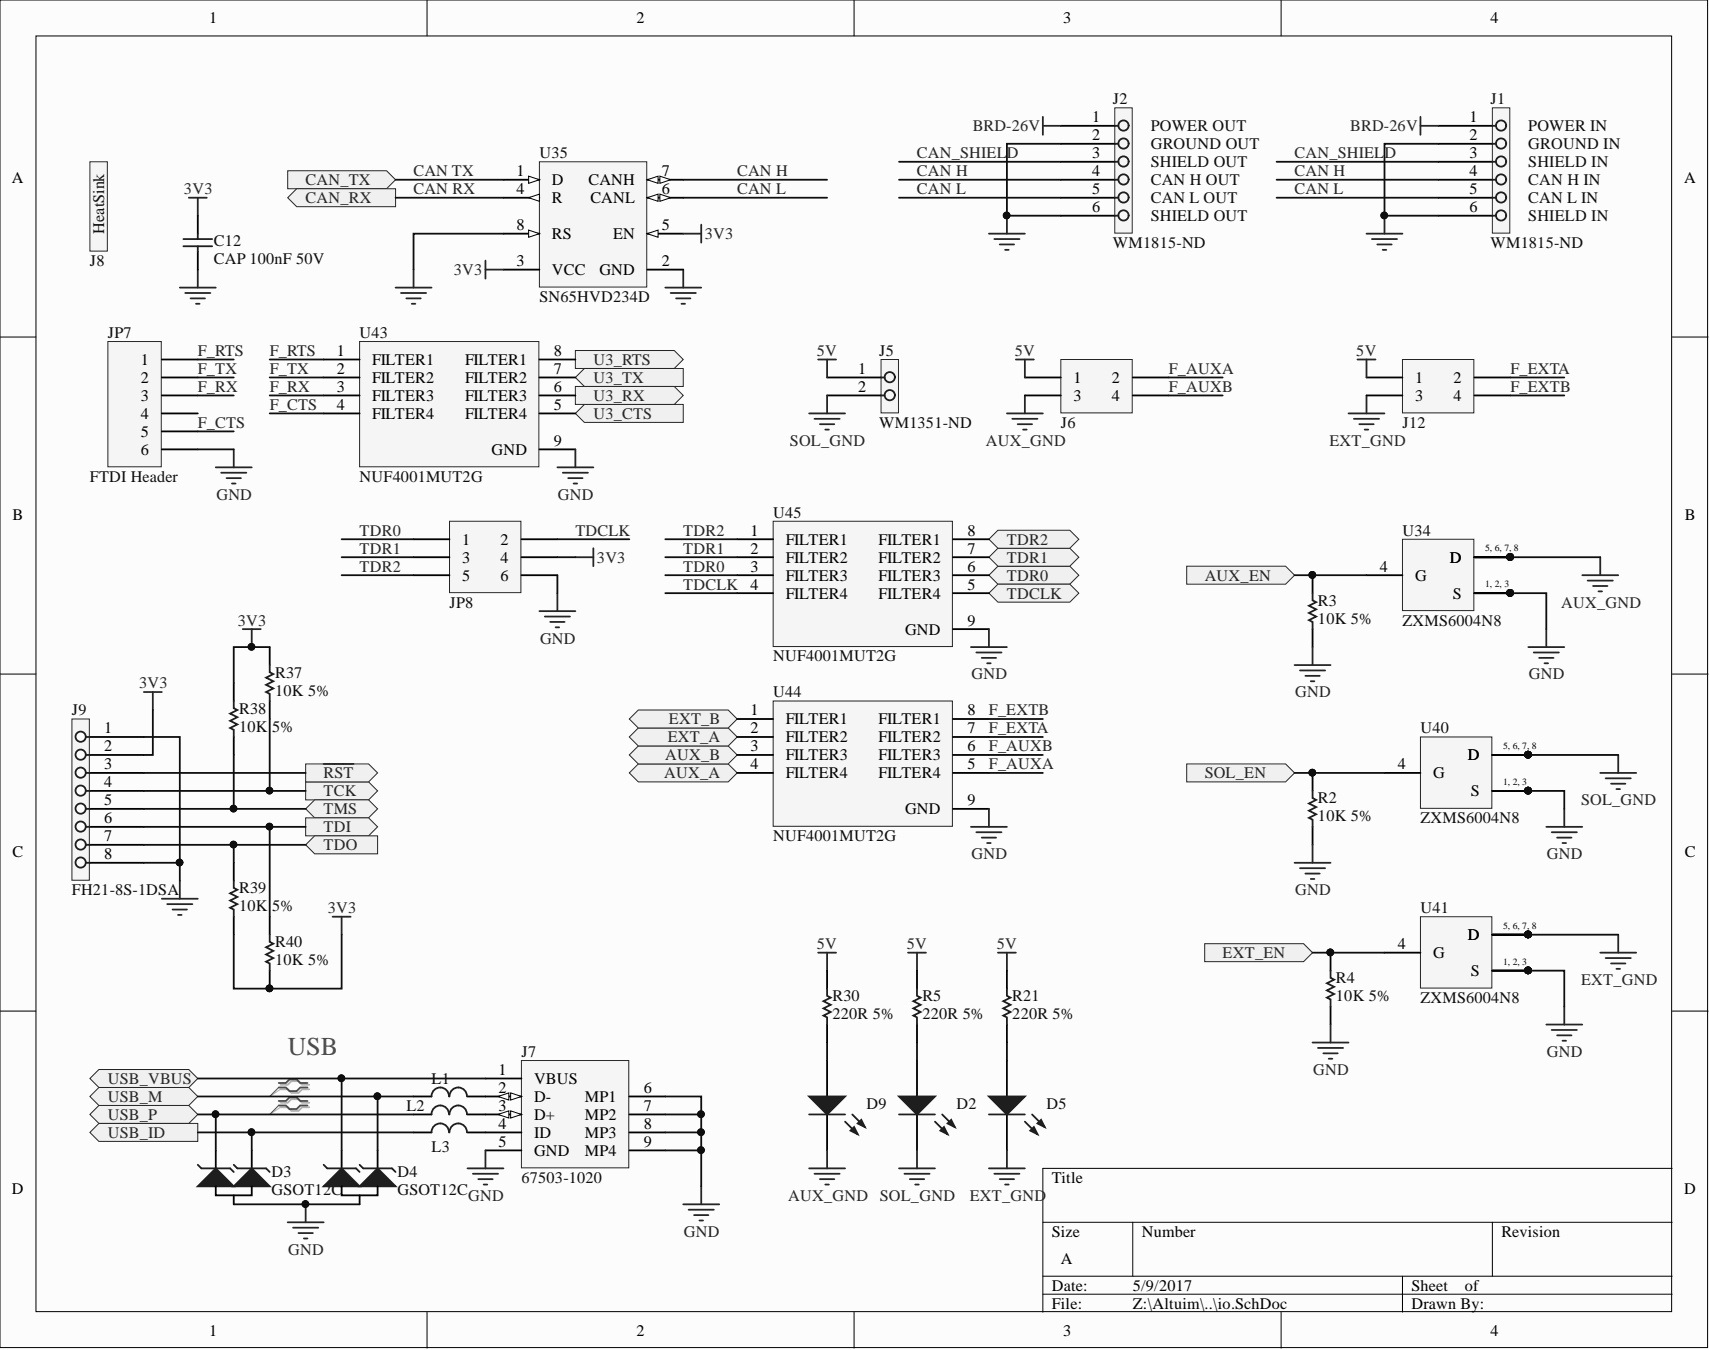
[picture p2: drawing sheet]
<svg xmlns="http://www.w3.org/2000/svg" width="241mm" height="190mm" viewBox="0 0 241 190" stroke-linecap="round" stroke-linejoin="round" font-family="sans-serif">
<defs><g id="words">
<text font-size="3.6" fill="#4c4c4c" x="40.6" y="148.9">USB</text>
<g font-size="2.3">
<text x="29.5" y="3.3">1</text>
<text x="89.8" y="3.3">2</text>
<text x="150" y="3.3">3</text>
<text x="210.3" y="3.3">4</text>
<text x="154.1" y="17.2">1</text>
<text x="207.4" y="17.2">1</text>
<text x="154.1" y="19.8">2</text>
<text x="154.1" y="22.3">3</text>
<text x="207.4" y="19.8">2</text>
<text x="207.4" y="22.3">3</text>
<text x="1.7" y="25.8">A</text>
<text x="72.9" y="24.9">1</text>
<text x="72.9" y="27.4">4</text>
<text x="77.9" y="26.1">D</text>
<text x="77.9" y="28.7">R</text>
<text x="83.1" y="26.1">CANH</text>
<text x="83.3" y="28.7">CANL</text>
<text x="93.4" y="27.4">6</text>
<text x="93.4" y="24.9">7</text>
<text x="154.1" y="24.9">4</text>
<text x="154.1" y="27.4">5</text>
<text x="154.1" y="29.9">6</text>
<text x="207.4" y="24.9">4</text>
<text x="207.4" y="27.4">5</text>
<text x="207.4" y="29.9">6</text>
<text x="237.7" y="25.8">A</text>
<text x="72.9" y="32.5">8</text>
<text x="77.9" y="33.7">RS</text>
<text x="86.5" y="33.7">EN</text>
<text x="93.4" y="32.5">5</text>
<text x="72.9" y="37.5">3</text>
<text x="77.9" y="38.8">VCC</text>
<text x="84.6" y="38.8">GND</text>
<text x="93.4" y="37.5">2</text>
<text x="19.9" y="51.5">1</text>
<text x="47.5" y="50.2">1</text>
<text x="47.5" y="52.8">2</text>
<text x="52.5" y="51.5">FILTER1</text>
<text x="65.6" y="51.5">FILTER1</text>
<text x="78.1" y="52.8">7</text>
<text x="78.1" y="50.2">8</text>
<text x="121.1" y="52.8">1</text>
<text x="19.9" y="54">2</text>
<text x="19.9" y="56.6">3</text>
<text x="19.9" y="59.1">4</text>
<text x="47.5" y="55.3">3</text>
<text x="47.5" y="57.8">4</text>
<text x="52.5" y="54">FILTER2</text>
<text x="52.5" y="56.6">FILTER3</text>
<text x="52.5" y="59.1">FILTER4</text>
<text x="65.6" y="59.1">FILTER4</text>
<text x="65.6" y="56.6">FILTER3</text>
<text x="65.6" y="54">FILTER2</text>
<text x="78.1" y="57.8">5</text>
<text x="78.1" y="55.3">6</text>
<text x="121.1" y="55.3">2</text>
<text x="151.5" y="54">1</text>
<text x="151.5" y="56.6">3</text>
<text x="156.9" y="54">2</text>
<text x="156.9" y="56.6">4</text>
<text x="199.7" y="54">1</text>
<text x="199.7" y="56.6">3</text>
<text x="205.1" y="54">2</text>
<text x="205.1" y="56.6">4</text>
<text x="19.9" y="61.6">5</text>
<text x="19.9" y="64.2">6</text>
<text x="69.4" y="64.2">GND</text>
<text x="78.1" y="62.9">9</text>
<text x="1.8" y="73.4">B</text>
<text x="65.2" y="76.9">1</text>
<text x="70.6" y="76.9">2</text>
<text x="105.9" y="75.6">1</text>
<text x="110.9" y="76.9">FILTER1</text>
<text x="124" y="76.9">FILTER1</text>
<text x="136.5" y="75.6">8</text>
<text x="237.7" y="73.4">B</text>
<text x="65.2" y="79.4">3</text>
<text x="65.2" y="81.9">5</text>
<text x="70.6" y="79.4">4</text>
<text x="70.6" y="81.9">6</text>
<text x="105.9" y="78.1">2</text>
<text x="105.9" y="80.7">3</text>
<text x="105.9" y="83.2">4</text>
<text x="110.9" y="79.4">FILTER2</text>
<text x="110.9" y="81.9">FILTER3</text>
<text x="124" y="81.9">FILTER3</text>
<text x="124" y="79.4">FILTER2</text>
<text x="136.5" y="83.2">5</text>
<text x="136.5" y="80.7">6</text>
<text x="136.5" y="78.1">7</text>
<text x="194.7" y="80.7">4</text>
<text x="199.7" y="81.9">G</text>
<text x="204.6" y="79.4">D</text>
<text x="110.9" y="84.5">FILTER4</text>
<text x="124" y="84.5">FILTER4</text>
<text x="127.7" y="89.5">GND</text>
<text x="136.5" y="88.3">9</text>
<text x="205" y="84.5">S</text>
<text x="105.9" y="101">1</text>
<text x="136.5" y="101">8</text>
<text x="14.7" y="103.5">1</text>
<text x="14.7" y="106">2</text>
<text x="105.9" y="103.5">2</text>
<text x="105.9" y="106">3</text>
<text x="110.9" y="102.2">FILTER1</text>
<text x="110.9" y="104.8">FILTER2</text>
<text x="110.9" y="107.3">FILTER3</text>
<text x="124" y="107.3">FILTER3</text>
<text x="124" y="104.8">FILTER2</text>
<text x="124" y="102.2">FILTER1</text>
<text x="136.5" y="106">6</text>
<text x="136.5" y="103.5">7</text>
<text x="207.1" y="107.3">D</text>
<text x="14.7" y="108.6">3</text>
<text x="14.7" y="111.1">4</text>
<text x="14.7" y="113.6">5</text>
<text x="105.9" y="108.6">4</text>
<text x="110.9" y="109.8">FILTER4</text>
<text x="124" y="109.8">FILTER4</text>
<text x="136.5" y="108.6">5</text>
<text x="136.5" y="113.6">9</text>
<text x="197.2" y="108.6">4</text>
<text x="202.2" y="109.8">G</text>
<text x="207.5" y="112.4">S</text>
<text x="14.7" y="116.2">6</text>
<text x="14.7" y="118.7">7</text>
<text x="127.7" y="114.9">GND</text>
<text x="1.8" y="120.9">C</text>
<text x="14.7" y="121.2">8</text>
<text x="237.7" y="120.9">C</text>
<text x="197.2" y="133.9">4</text>
<text x="202.2" y="135.2">G</text>
<text x="207.1" y="132.7">D</text>
<text x="207.5" y="137.7">S</text>
<text x="70.4" y="151.7">1</text>
<text x="70.4" y="154.2">2</text>
<text x="75.4" y="152.9">VBUS</text>
<text x="75.4" y="155.5">D-</text>
<text x="82.5" y="155.5">MP1</text>
<text x="90.8" y="154.2">6</text>
<text x="70.4" y="156.8">3</text>
<text x="70.4" y="159.3">4</text>
<text x="70.4" y="161.8">5</text>
<text x="75.4" y="158">D+</text>
<text x="75.4" y="160.6">ID</text>
<text x="82.5" y="158">MP2</text>
<text x="82.5" y="160.6">MP3</text>
<text x="90.8" y="156.8">7</text>
<text x="90.8" y="159.3">8</text>
<text x="90.8" y="161.8">9</text>
<text x="75.4" y="163.1">GND</text>
<text x="82.5" y="163.1">MP4</text>
<text x="148.4" y="166.9">Title</text>
<text x="1.7" y="168.5">D</text>
<text x="237.7" y="168.5">D</text>
<text x="148.4" y="174.5">Size</text>
<text x="149.7" y="178.3">A</text>
<text x="161.1" y="174.5">Number</text>
<text x="211.9" y="174.5">Revision</text>
<text x="148.4" y="182.1">Date:</text>
<text x="148.4" y="184.7">File:</text>
<text x="159.8" y="182.1">5/9/2017</text>
<text x="159.8" y="184.7">Z:\Altuim\..\io.SchDoc</text>
<text x="199.2" y="182.1">Sheet</text>
<text x="199.2" y="184.7">Drawn By:</text>
<text x="206.7" y="182.1">of</text>
<text x="29.5" y="188.5">1</text>
<text x="89.8" y="188.5">2</text>
<text x="150" y="188.5">3</text>
<text x="210.3" y="188.5">4</text>
</g>
<g font-size="2.3" fill="#0e0e0e">
<text x="157.1" y="14.7">J2</text>
<text x="210.3" y="14.7">J1</text>
<text x="76.1" y="22.3">U35</text>
<text x="162.4" y="18.5">POWER OUT</text>
<text x="162.4" y="21.1">GROUND OUT</text>
<text x="162.4" y="23.6">SHIELD OUT</text>
<text x="215.7" y="18.5">POWER IN</text>
<text x="215.7" y="21.1">GROUND IN</text>
<text x="215.7" y="23.6">SHIELD IN</text>
<text x="162.4" y="26.1">CAN H OUT</text>
<text x="162.4" y="28.7">CAN L OUT</text>
<text x="215.7" y="26.1">CAN H IN</text>
<text x="215.7" y="28.7">CAN L IN</text>
<text x="14.7" y="33" transform="rotate(-90 14.7 33)">HeatSink</text>
<text x="30.2" y="34.7">C12</text>
<text x="157.1" y="35">WM1815-ND</text>
<text x="162.4" y="31.2">SHIELD OUT</text>
<text x="210.3" y="35">WM1815-ND</text>
<text x="215.7" y="31.2">SHIELD IN</text>
<text x="12.7" y="37.5">J8</text>
<text x="30.2" y="37.3">CAP 100nF 50V</text>
<text x="15.2" y="47.7">JP7</text>
<text x="50.7" y="47.7">U43</text>
<text x="76.1" y="42.6">SN65HVD234D</text>
<text x="124.1" y="50.2">J5</text>
<text x="124.1" y="60.4">WM1351-ND</text>
<text x="149.7" y="60.4">J6</text>
<text x="197.9" y="60.4">J12</text>
<text x="12.7" y="68">FTDI Header</text>
<text x="50.7" y="68">NUF4001MUT2G</text>
<text x="109.1" y="73.1">U45</text>
<text x="197.9" y="75.6">U34</text>
<text x="63.4" y="85.7">JP8</text>
<text x="186" y="85.5">R3</text>
<text x="186" y="88">10K 5%</text>
<text x="197.9" y="88.3">ZXMS6004N8</text>
<text x="38.8" y="95.6">R37</text>
<text x="109.1" y="93.3">NUF4001MUT2G</text>
<text x="10.1" y="101">J9</text>
<text x="33.7" y="100.7">R38</text>
<text x="38.8" y="98.2">10K 5%</text>
<text x="109.1" y="98.4">U44</text>
<text x="33.7" y="103.2">10K</text>
<text x="38.4" y="103.2">5%</text>
<text x="200.4" y="103.5">U40</text>
<text x="186" y="113.4">R2</text>
<text x="109.1" y="118.7">NUF4001MUT2G</text>
<text x="186" y="115.9">10K 5%</text>
<text x="200.4" y="116.2">ZXMS6004N8</text>
<text x="10.1" y="126.3">FH21-8S-1DSA</text>
<text x="33.7" y="126.1">R39</text>
<text x="33.7" y="128.6">10K</text>
<text x="38.4" y="128.6">5%</text>
<text x="200.4" y="128.9">U41</text>
<text x="38.8" y="133.7">R40</text>
<text x="38.8" y="136.2">10K 5%</text>
<text x="117.5" y="141.3">R30</text>
<text x="117.5" y="143.8">220R 5%</text>
<text x="130.2" y="141.3">R5</text>
<text x="130.2" y="143.8">220R 5%</text>
<text x="142.8" y="141.3">R21</text>
<text x="142.8" y="143.8">220R 5%</text>
<text x="188.5" y="138.7">R4</text>
<text x="188.5" y="141.3">10K 5%</text>
<text x="200.4" y="141.5">ZXMS6004N8</text>
<text x="73.6" y="149.1">J7</text>
<text x="60.9" y="152.9">L1</text>
<text x="57.3" y="156.8">L2</text>
<text x="122.3" y="156.5">D9</text>
<text x="135" y="156.5">D2</text>
<text x="147.7" y="156.5">D5</text>
<text x="38.3" y="166.1">D3</text>
<text x="56.1" y="166.1">D4</text>
<text x="60.9" y="162.6">L3</text>
<text x="73.6" y="166.9">67503-1020</text>
<text x="38.3" y="168.7">GSOT12C</text>
<text x="56.1" y="168.7">GSOT12C</text>
</g>
<g font-size="2.3" fill="#262626">
<text x="129.4" y="22.3">CAN_SHIELD</text>
<text x="137.3" y="18.5">BRD-26V</text>
<text x="182.7" y="22.3">CAN_SHIELD</text>
<text x="190.5" y="18.5">BRD-26V</text>
<text x="26" y="27.4">3V3</text>
<text x="43.1" y="26.1">CAN_TX</text>
<text x="43.1" y="28.7">CAN_RX</text>
<text x="58.4" y="24.9">CAN TX</text>
<text x="58.4" y="27.4">CAN RX</text>
<text x="104" y="27.4">CAN L</text>
<text x="104" y="24.9">CAN H</text>
<text x="129.4" y="27.4">CAN L</text>
<text x="129.4" y="24.9">CAN H</text>
<text x="182.7" y="27.4">CAN L</text>
<text x="182.7" y="24.9">CAN H</text>
<text x="99.5" y="33.7">3V3</text>
<text x="64" y="38.8">3V3</text>
<text x="27.9" y="50.2">F_RTS</text>
<text x="27.9" y="52.8">F_TX</text>
<text x="38.1" y="50.2">F_RTS</text>
<text x="38.1" y="52.8">F_TX</text>
<text x="83.7" y="51.5">U3_RTS</text>
<text x="115.3" y="50.2">5V</text>
<text x="143.2" y="50.2">5V</text>
<text x="164.9" y="52.8">F_AUXA</text>
<text x="191.4" y="50.2">5V</text>
<text x="213.1" y="52.8">F_EXTA</text>
<text x="27.9" y="55.3">F_RX</text>
<text x="38.1" y="55.3">F_RX</text>
<text x="38.1" y="57.8">F_CTS</text>
<text x="83.7" y="59.1">U3_CTS</text>
<text x="83.7" y="54">U3_TX</text>
<text x="83.7" y="56.6">U3_RX</text>
<text x="164.9" y="55.3">F_AUXB</text>
<text x="213.1" y="55.3">F_EXTB</text>
<text x="27.9" y="60.4">F_CTS</text>
<text x="111.5" y="62.9">SOL_GND</text>
<text x="139.1" y="62.9">AUX_GND</text>
<text x="187.6" y="62.9">EXT_GND</text>
<text x="30.5" y="70.5">GND</text>
<text x="78.7" y="70.5">GND</text>
<text x="50.7" y="75.6">TDR0</text>
<text x="81.2" y="75.6">TDCLK</text>
<text x="96.4" y="75.6">TDR2</text>
<text x="142.1" y="76.9">TDR2</text>
<text x="50.7" y="80.7">TDR2</text>
<text x="50.7" y="78.1">TDR1</text>
<text x="84.2" y="79.4">3V3</text>
<text x="96.4" y="78.1">TDR1</text>
<text x="96.4" y="80.7">TDR0</text>
<text x="96.4" y="83.2">TDCLK</text>
<text x="142.1" y="81.9">TDR0</text>
<text x="142.1" y="79.4">TDR1</text>
<text x="170" y="81.9">AUX_EN</text>
<text x="33.6" y="88.3">3V3</text>
<text x="142.1" y="84.5">TDCLK</text>
<text x="220.3" y="85.7">AUX_GND</text>
<text x="76.2" y="90.8">GND</text>
<text x="137.1" y="95.9">GND</text>
<text x="215.7" y="95.9">GND</text>
<text x="19.6" y="97.1">3V3</text>
<text x="139.5" y="101">F_EXTB</text>
<text x="182.8" y="98.4">GND</text>
<text x="93.9" y="107.3">AUX_B</text>
<text x="94.2" y="104.8">EXT_A</text>
<text x="94.4" y="102.2">EXT_B</text>
<text x="139.5" y="103.5">F_EXTA</text>
<text x="139.5" y="106">F_AUXB</text>
<text x="45.7" y="112.4">TCK</text>
<text x="45.7" y="109.8">RST</text>
<text x="93.7" y="109.8">AUX_A</text>
<text x="139.5" y="108.6">F_AUXA</text>
<text x="170" y="109.8">SOL_EN</text>
<text x="223.1" y="113.6">SOL_GND</text>
<text x="45.7" y="114.9">TMS</text>
<text x="45.7" y="117.4">TDI</text>
<text x="45.7" y="120">TDO</text>
<text x="137.1" y="121.2">GND</text>
<text x="218.3" y="121.2">GND</text>
<text x="46.3" y="128.9">3V3</text>
<text x="182.8" y="126.3">GND</text>
<text x="115.3" y="133.9">5V</text>
<text x="128" y="133.9">5V</text>
<text x="140.6" y="133.9">5V</text>
<text x="172.5" y="135.2">EXT_EN</text>
<text x="223.1" y="139">EXT_GND</text>
<text x="218.3" y="149.1">GND</text>
<text x="15.2" y="155.5">USB_M</text>
<text x="15.2" y="152.9">USB_VBUS</text>
<text x="185.3" y="151.7">GND</text>
<text x="15.2" y="158">USB_P</text>
<text x="15.2" y="160.6">USB_ID</text>
<text x="66.1" y="169.4">GND</text>
<text x="111.2" y="169.4">AUX_GND</text>
<text x="124.2" y="169.4">SOL_GND</text>
<text x="136.8" y="169.4">EXT_GND</text>
<text x="40.7" y="177">GND</text>
<text x="96.5" y="174.5">GND</text>
</g>
<g font-size="1.4">
<text x="209.6" y="77.8">5, 6, 7, 8</text>
<text x="209.6" y="82.9">1, 2, 3</text>
<text x="212.1" y="105.7">5, 6, 7, 8</text>
<text x="212.1" y="110.8">1, 2, 3</text>
<text x="212.1" y="131.1">5, 6, 7, 8</text>
<text x="212.1" y="136.1">1, 2, 3</text>
</g>
</g></defs>
<g fill="#fcfcfc" stroke="#000" stroke-width=".14">
<path d="M0 0h241v190.2h-241z"/>
<path d="M5.1 5.1h230.8v180h-230.8z"/>
</g>
<g fill="none" stroke="#000" stroke-width=".14">
<path d="M60.3 0v5.1M120.5 0v5.1M180.8 0v5.1M0 47.6h5.1M236 47.6h5M0 95.1h5.1M236 95.1h5M0 142.7h5.1M236 142.7h5M147.2 172.5h88.8M159.8 172.5v7.6M210.6 172.5v7.6"/>
<path d="M236 164.9h-88.8v20.3M60.3 185.2v5M120.5 185.2v5M147.2 180.1h88.8M147.2 182.6h88.8M180.8 185.2v5M197.9 180.1v5.1"/>
</g>
<g fill="none" stroke="#262626" stroke-width=".25">
<path d="M27.9 38v2.6M58.4 38v2.6M96.4 38v2.6M139.5 33h5.1M140.3 33.7h3.6M141.1 34.5h2M141.8 35.3h.5M142.1 30.4v2.6M192.8 33h5.1M193.6 33.7h3.5M194.4 34.5h2M195.1 35.3h.5"/>
<path d="M195.4 30.4v2.6M25.4 40.6h5M26.1 41.3h3.6M26.9 42.1h2M27.7 42.9h.5M55.8 40.6h5.1M56.6 41.3h3.5M57.3 42.1h2.1M58.1 42.9h.5M93.9 40.6h5.1M94.6 41.3h3.6M95.4 42.1h2"/>
<path d="M96.2 42.9h.5"/>
</g>
<g fill="#0e0e0e" stroke="#0e0e0e" stroke-width=".14">
<circle cx="195.3" cy="30.4" r=".47"/>
<circle cx="142" cy="30.4" r=".47"/>
</g>
<path d="M76.1 22.8h15.2v17.7h-15.2z" fill="#f5f5f5" stroke="#262626" stroke-width=".14"/>
<path d="M71 25.4h5.1" fill="none" stroke="#000" stroke-width=".25"/>
<path d="M74.6 24.9l1.5 .5-1.5 .5z" fill="#fcfcfc"/>
<path d="M74.6 24.9l1.5 .5-1.5 .5z" fill="none" stroke="#000" stroke-width=".14"/>
<path d="M71 38h5.1M71 27.9h5.1M91.3 38h5.1" fill="none" stroke="#000" stroke-width=".25"/>
<path d="M74.6 27.9l1.5-.5v1z" fill="#fcfcfc"/>
<path d="M74.6 27.9l1.5-.5v1z" fill="none" stroke="#000" stroke-width=".14"/>
<path d="M91.3 33h5.1" fill="none" stroke="#000" stroke-width=".25"/>
<path d="M91.3 33l1.6-.5v1z" fill="#fcfcfc"/>
<path d="M91.3 33l1.6-.5v1z" fill="none" stroke="#000" stroke-width=".14"/>
<path d="M91.3 27.9h5.1" fill="none" stroke="#000" stroke-width=".25"/>
<path d="M91.3 27.9l1.6-.5v1z" fill="#fcfcfc"/>
<path d="M91.3 27.9l1.6-.5v1z" fill="none" stroke="#000" stroke-width=".14"/>
<path d="M93.1 27.4l1.5 .5-1.5 .5z" fill="#fcfcfc"/>
<path d="M93.1 27.4l1.5 .5-1.5 .5z" fill="none" stroke="#000" stroke-width=".14"/>
<path d="M91.3 25.4h5.1" fill="none" stroke="#000" stroke-width=".25"/>
<path d="M91.3 25.4l1.6-.5v1z" fill="#fcfcfc"/>
<path d="M91.3 25.4l1.6-.5v1z" fill="none" stroke="#000" stroke-width=".14"/>
<path d="M93.1 24.9l1.5 .5-1.5 .5z" fill="#fcfcfc"/>
<path d="M93.1 24.9l1.5 .5-1.5 .5z" fill="none" stroke="#000" stroke-width=".14"/>
<path d="M71 33h5.1" fill="none" stroke="#000" stroke-width=".25"/>
<path d="M74.6 32.5l1.5 .5-1.5 .5z" fill="#fcfcfc"/>
<path d="M74.6 32.5l1.5 .5-1.5 .5z" fill="none" stroke="#000" stroke-width=".14"/>
<g fill="#f0f0f0" stroke="#262626" stroke-width=".14">
<path d="M40.6 24.1h14l1.2 1.3-1.2 1.2h-14z" fill-rule="evenodd"/>
<path d="M40.6 27.9l1.3-1.3h13.9v2.6h-13.9z" fill-rule="evenodd"/>
</g>
<path d="M210.6 15.2h2.5v17.7h-2.5z" fill="#f5f5f5" stroke="#262626" stroke-width=".14"/>
<g fill="none" stroke="#1c1c1c" stroke-width=".25">
<path d="M210.6 17.8h.5M210.6 20.3h.5M210.6 22.8h.5M210.6 25.4h.5M210.6 27.9h.5M210.6 30.4h.5"/>
<circle cx="211.8" cy="17.7" r=".72"/>
<circle cx="211.8" cy="30.4" r=".72"/>
<circle cx="211.8" cy="27.9" r=".72"/>
<circle cx="211.8" cy="20.3" r=".72"/>
<circle cx="211.8" cy="22.8" r=".72"/>
<circle cx="211.8" cy="25.3" r=".72"/>
</g>
<path d="M203 17.8h7.6M203 20.3h7.6M203 22.8h7.6M203 25.4h7.6M203 27.9h7.6M203 30.4h7.6" fill="none" stroke="#000" stroke-width=".25"/>
<path d="M157.3 15.2h2.5v17.7h-2.5z" fill="#f5f5f5" stroke="#262626" stroke-width=".14"/>
<g fill="none" stroke="#1c1c1c" stroke-width=".25">
<path d="M157.3 17.8h.5M157.3 20.3h.5M157.3 22.8h.5M157.3 25.4h.5M157.3 27.9h.5M157.3 30.4h.5"/>
<circle cx="158.5" cy="17.7" r=".72"/>
<circle cx="158.5" cy="30.4" r=".72"/>
<circle cx="158.5" cy="27.9" r=".72"/>
<circle cx="158.5" cy="25.3" r=".72"/>
<circle cx="158.5" cy="20.3" r=".72"/>
<circle cx="158.5" cy="22.8" r=".72"/>
</g>
<path d="M149.7 17.8h7.6M149.7 20.3h7.6M149.7 22.8h7.6M149.7 25.4h7.6M149.7 27.9h7.6M149.7 30.4h7.6" fill="none" stroke="#000" stroke-width=".25"/>
<path d="M26.6 27.9h2.6M27.9 27.9v2.5M68.5 36.8v2.5M68.5 38h2.5M96.4 33h2.6M99 31.7v2.5" fill="none" stroke="#262626" stroke-width=".25"/>
<g fill="#f0f0f0" stroke="#262626" stroke-width=".14">
<path d="M43.1 110.3h8.9l1.3 1.3-1.3 1.3h-8.9z" fill-rule="evenodd"/>
<path d="M43.1 114.1l1.3-1.2h7.6l1.3 1.2-1.3 1.3h-7.6z" fill-rule="evenodd"/>
<path d="M43.1 115.4h8.9l1.3 1.3-1.3 1.2h-8.9z" fill-rule="evenodd"/>
<path d="M43.1 119.2l1.3-1.3h8.9v2.6h-8.9z" fill-rule="evenodd"/>
</g>
<path d="M15.2 48.2h7.6v17.7h-7.6z" fill="#f5f5f5" stroke="#262626" stroke-width=".14"/>
<path d="M22.8 50.7h5.1M22.8 53.3h5.1M22.8 55.8h5.1M22.8 58.3h5.1M22.8 60.9h5.1M22.8 63.4h5.1M58.4 157.3h2.5M58.4 154.7h2.5M58.4 159.8h2.5M66 157.3h2.5M66 154.7h2.5M66 159.8h2.5" fill="none" stroke="#000" stroke-width=".25"/>
<path d="M30.4 65.9h5.1M31.2 66.7h3.6M32 67.5h2M32.7 68.2h.5M33 63.4v2.5M40.6 172.5h5.1M41.4 173.2h3.5M42.1 174h2M42.9 174.8h.5M43.1 169.9v2.6" fill="none" stroke="#262626" stroke-width=".25"/>
<path d="M63.4 157.3a1.23 1.23 0 0 0-1.3-1.3 1.23 1.23 0 0 0-1.2 1.3M63.4 154.7a1.23 1.23 0 0 0-1.3-1.2 1.23 1.23 0 0 0-1.2 1.2M63.4 159.8a1.23 1.23 0 0 0-1.3-1.3 1.23 1.23 0 0 0-1.2 1.3M65.9 157.3a1.23 1.23 0 0 0-1.2-1.3 1.23 1.23 0 0 0-1.3 1.3M65.9 154.7a1.23 1.23 0 0 0-1.2-1.2 1.23 1.23 0 0 0-1.3 1.2M65.9 159.8a1.23 1.23 0 0 0-1.2-1.3 1.23 1.23 0 0 0-1.3 1.3" fill="none" stroke="#1c1c1c" stroke-width=".25"/>
<circle cx="43.1" cy="169.9" r=".47" fill="#0e0e0e" stroke="#0e0e0e" stroke-width=".14"/>
<g fill="#f0f0f0" stroke="#262626" stroke-width=".14">
<path d="M12.7 157.3l1.3-1.3h12.6l1.3 1.3-1.3 1.2h-12.6z" fill-rule="evenodd"/>
<path d="M12.7 154.7l1.3-1.2h12.6l1.3 1.2-1.3 1.3h-12.6z" fill-rule="evenodd"/>
<path d="M12.7 159.8l1.3-1.3h13.9v2.6h-13.9z" fill-rule="evenodd"/>
<path d="M12.7 152.2l1.3-1.3h12.6l1.3 1.3-1.3 1.3h-12.6z" fill-rule="evenodd"/>
</g>
<path d="M73.6 149.7h15.1v15.1h-15.1z" fill="#f5f5f5" stroke="#262626" stroke-width=".14"/>
<path d="M68.5 152.2h5.1M68.5 154.7h5.1" fill="none" stroke="#000" stroke-width=".25"/>
<path d="M72.1 154.2l1.5 .5-1.5 .5z" fill="#fcfcfc"/>
<path d="M72.1 154.2l1.5 .5-1.5 .5z" fill="none" stroke="#000" stroke-width=".14"/>
<path d="M70.3 154.7l1.5-.5v1z" fill="#fcfcfc"/>
<path d="M70.3 154.7l1.5-.5v1z" fill="none" stroke="#000" stroke-width=".14"/>
<path d="M68.5 157.3h5.1" fill="none" stroke="#000" stroke-width=".25"/>
<path d="M72.1 156.8l1.5 .5-1.5 .5z" fill="#fcfcfc"/>
<path d="M72.1 156.8l1.5 .5-1.5 .5z" fill="none" stroke="#000" stroke-width=".14"/>
<path d="M70.3 157.3l1.5-.5v1z" fill="#fcfcfc"/>
<path d="M70.3 157.3l1.5-.5v1z" fill="none" stroke="#000" stroke-width=".14"/>
<path d="M68.5 159.8h5.1M88.8 159.8h5.1M88.8 154.7h5.1M88.8 157.3h5.1M30.4 162.3v2.6M33 168.7v1.2M68.5 162.3h5.1M88.8 162.3h5.1" fill="none" stroke="#000" stroke-width=".25"/>
<path d="M66 164.9h5M66.7 165.6h3.6M67.5 166.4h2M68.3 167.2h.5M68.5 162.3v2.6" fill="none" stroke="#262626" stroke-width=".25"/>
<path d="M27.9 167.4l2.5-2.5 2.6 2.5z" fill="#1c1c1c"/>
<path d="M27.9 167.4l2.5-2.5 2.6 2.5zM28.4 164.9h4.1" fill="none" stroke="#1c1c1c" stroke-width=".25"/>
<path d="M35.5 162.3v2.6" fill="none" stroke="#000" stroke-width=".25"/>
<path d="M33 167.4l2.5-2.5 2.6 2.5z" fill="#1c1c1c"/>
<path d="M27.9 164.4l.5 .5M32.5 164.9l.5 .5M33 167.4l2.5-2.5 2.6 2.5zM33 164.4l.5 .5h4.1l.5 .5" fill="none" stroke="#1c1c1c" stroke-width=".25"/>
<path d="M30.4 167.4v1.3h5.1v-1.3M48.2 162.3v2.6M50.7 168.7v1.2" fill="none" stroke="#000" stroke-width=".25"/>
<path d="M45.7 167.4l2.5-2.5 2.5 2.5z" fill="#1c1c1c"/>
<path d="M45.7 167.4l2.5-2.5 2.5 2.5zM46.2 164.9h4" fill="none" stroke="#1c1c1c" stroke-width=".25"/>
<path d="M53.3 162.3v2.6" fill="none" stroke="#000" stroke-width=".25"/>
<path d="M50.7 167.4l2.6-2.5 2.5 2.5z" fill="#1c1c1c"/>
<path d="M45.7 164.4l.5 .5M50.2 164.9l.5 .5M50.7 167.4l2.6-2.5 2.5 2.5zM50.7 164.4l.6 .5h4l.5 .5" fill="none" stroke="#1c1c1c" stroke-width=".25"/>
<path d="M48.2 167.4v1.3h5.1v-1.3" fill="none" stroke="#000" stroke-width=".25"/>
<path d="M43.1 107.8h8.9l1.3 1.3-1.3 1.2h-8.9z" fill-rule="evenodd" fill="#f0f0f0" stroke="#262626" stroke-width=".14"/>
<path d="M45.7 107.8h4.2" fill="none" stroke="#262626" stroke-width=".25"/>
<g fill="#f0f0f0" stroke="#262626" stroke-width=".14">
<path d="M139.5 81.2l1.3-1.3h10.2l1.2 1.3-1.2 1.2h-10.2z" fill-rule="evenodd"/>
<path d="M139.5 78.6l1.3-1.2h10.2l1.2 1.2-1.2 1.3h-10.2z" fill-rule="evenodd"/>
<path d="M139.5 76.1l1.3-1.3h10.2l1.2 1.3-1.2 1.3h-10.2z" fill-rule="evenodd"/>
<path d="M139.5 83.7l1.3-1.3h10.2l1.2 1.3-1.2 1.3h-10.2z" fill-rule="evenodd"/>
</g>
<path d="M63.4 73.6h10.1v10h-10.1z" fill="#f5f5f5" stroke="#262626" stroke-width=".14"/>
<g fill="none" stroke="#000" stroke-width=".25">
<path d="M27.9 30.4v2.6M27.9 35.5v2.5M58.4 76.1h5M58.4 78.6h5M73.6 76.1h5.1M73.6 78.6h5.1M33 96.4v2.5M38.1 91.3v2.5M38.1 98.9v2.6M58.4 81.2h5M73.6 81.2h5.1M33 104v2.5"/>
<path d="M33 121.8v2.5M33 129.4v2.5M38.1 129.4v2.5M38.1 137v2.5"/>
</g>
<g fill="none" stroke="#262626" stroke-width=".25">
<path d="M34.3 88.8h2.5M35.5 88.8v2.5M76.1 86.2h5.1M76.9 87h3.5M77.6 87.8h2.1M78.4 88.5h.5M78.7 83.7v2.5M46.9 129.4h2.6M48.2 129.4v2.5M96.4 169.9h5.1M97.2 170.7h3.5M97.9 171.5h2.1"/>
<path d="M98.7 172.2h.5M99 167.4v2.5"/>
</g>
<path d="M25.9 33.7h4M25.9 34.7h4M27.9 33v.7M27.9 34.7v.8M33 98.9v1l.5 .3-1 .5 1 .5-1 .5 1 .5-1 .5 .5 .3v1M38.1 93.8v1.1l.5 .2-1 .5 1 .5-1 .5 1 .5-1 .6 .5 .2v1M33 124.3v1l.5 .3-1 .5 1 .5-1 .5 1 .5-1 .5 .5 .2v1.1M38.1 131.9v1l.5 .3-1 .5 1 .5-1 .5 1 .5-1 .5 .5 .3v1" fill="none" stroke="#1c1c1c" stroke-width=".25"/>
<g fill="#0e0e0e" stroke="#0e0e0e" stroke-width=".14">
<circle cx="38" cy="139.5" r=".47"/>
<circle cx="35.5" cy="91.3" r=".47"/>
</g>
<path d="M39.6 155.6h1l.5-.5h1l.5 .5h1M39.6 156.2h1l.5 .6h1l.5-.6h1M39.6 153.1h1l.5-.5h1l.5 .5h1M39.6 153.7h1l.5 .5h1l.5-.5h1" fill="none" stroke="#aeaeae" stroke-width=".25"/>
<path d="M39.6 156.2l-1.5 1.1M39.6 153.7l-1.5 1" fill="none" stroke="#aeaeae" stroke-width=".14"/>
<path d="M39.3 155.4h1l.5-.5h1.1l.5 .5h1M39.3 156h1l.5 .5h1.1l.5-.5h1M39.3 152.8h1l.5-.5h1.1l.5 .5h1M39.3 153.5h1l.5 .5h1.1l.5-.5h1" fill="none" stroke="#4c4c4c" stroke-width=".25"/>
<path d="M39.3 156l-1.2 1.3M39.3 153.5l-1.2 1.2" fill="none" stroke="#4c4c4c" stroke-width=".14"/>
<path d="M12.7 22.8h2.4v12.6h-2.4z" fill="#f5f5f5" stroke="#262626" stroke-width=".14"/>
<path d="M22.8 126.8h5.1M23.6 127.6h3.5M24.4 128.3h2M25.1 129.1h.5M25.4 124.3v2.5" fill="none" stroke="#262626" stroke-width=".25"/>
<path d="M10.1 101.5h2.5v22.7h-2.5z" fill="#f5f5f5" stroke="#262626" stroke-width=".14"/>
<g fill="#fcfcfc" stroke="#1c1c1c" stroke-width=".25">
<circle cx="11.4" cy="104" r=".72"/>
<circle cx="11.4" cy="106.5" r=".72"/>
</g>
<path d="M12.7 104h7.6M12.7 106.5h7.6" fill="none" stroke="#000" stroke-width=".25"/>
<path d="M12.2 104h.5M12.2 106.5h.5" fill="none" stroke="#1c1c1c" stroke-width=".25"/>
<circle cx="11.4" cy="109" r=".72" fill="#fcfcfc" stroke="#1c1c1c" stroke-width=".25"/>
<path d="M12.7 109.1h7.6" fill="none" stroke="#000" stroke-width=".25"/>
<path d="M12.2 109.1h.5" fill="none" stroke="#1c1c1c" stroke-width=".25"/>
<g fill="#fcfcfc" stroke="#1c1c1c" stroke-width=".25">
<circle cx="11.4" cy="111.6" r=".72"/>
<circle cx="11.4" cy="114.1" r=".72"/>
</g>
<path d="M12.7 111.6h7.6M12.7 114.1h7.6" fill="none" stroke="#000" stroke-width=".25"/>
<path d="M12.2 111.6h.5M12.2 114.1h.5" fill="none" stroke="#1c1c1c" stroke-width=".25"/>
<circle cx="11.4" cy="116.6" r=".72" fill="#fcfcfc" stroke="#1c1c1c" stroke-width=".25"/>
<path d="M12.7 116.7h7.6" fill="none" stroke="#000" stroke-width=".25"/>
<path d="M12.2 116.7h.5" fill="none" stroke="#1c1c1c" stroke-width=".25"/>
<circle cx="11.4" cy="119.2" r=".72" fill="#fcfcfc" stroke="#1c1c1c" stroke-width=".25"/>
<path d="M12.7 119.2h7.6" fill="none" stroke="#000" stroke-width=".25"/>
<path d="M12.2 119.2h.5" fill="none" stroke="#1c1c1c" stroke-width=".25"/>
<circle cx="11.4" cy="121.7" r=".72" fill="#fcfcfc" stroke="#1c1c1c" stroke-width=".25"/>
<path d="M12.7 121.8h7.6" fill="none" stroke="#000" stroke-width=".25"/>
<path d="M12.2 121.8h.5" fill="none" stroke="#1c1c1c" stroke-width=".25"/>
<path d="M147.2 16.5v2.5M147.2 17.8h2.5M200.4 17.8h2.6M200.4 16.5v2.5M20.3 97.7h2.5M21.6 97.7v2.5" fill="none" stroke="#262626" stroke-width=".25"/>
<path d="M124.3 50.7h2.5v7.6h-2.5z" fill="#f5f5f5" stroke="#262626" stroke-width=".14"/>
<g fill="none" stroke="#1c1c1c" stroke-width=".25">
<path d="M124.3 53.3h.5M124.3 55.8h.5"/>
<circle cx="125.6" cy="53.2" r=".72"/>
<circle cx="125.6" cy="55.8" r=".72"/>
</g>
<path d="M116.7 53.3h7.6M116.7 55.8h7.6" fill="none" stroke="#000" stroke-width=".25"/>
<g fill="none" stroke="#262626" stroke-width=".25">
<path d="M114.2 58.3h5M114.9 59.1h3.6M115.7 59.9h2M116.7 55.8v2.5M142.1 58.3h5.1M142.8 59.1h3.6M143.6 59.9h2M144.6 55.8v2.5M190.3 58.3h5.1M191.1 59.1h3.5M191.8 59.9h2M192.8 55.8v2.5"/>
<path d="M116.5 60.6h.5M144.4 60.6h.5M192.6 60.6h.5"/>
</g>
<path d="M149.7 50.7h10.1v7.6h-10.1z" fill="#f5f5f5" stroke="#262626" stroke-width=".14"/>
<path d="M144.6 53.3h5.1M144.6 55.8h5.1M159.8 53.3h5.1M159.8 55.8h5.1" fill="none" stroke="#000" stroke-width=".25"/>
<path d="M197.9 50.7h10.1v7.6h-10.1z" fill="#f5f5f5" stroke="#262626" stroke-width=".14"/>
<path d="M192.8 53.3h5.1M192.8 55.8h5.1M208.1 53.3h5M208.1 55.8h5" fill="none" stroke="#000" stroke-width=".25"/>
<path d="M167.5 79.9h13.9l1.3 1.3-1.3 1.2h-13.9z" fill-rule="evenodd" fill="#f0f0f0" stroke="#262626" stroke-width=".14"/>
<path d="M215.7 91.3h5M216.4 92.1h3.6M217.2 92.8h2M217.9 93.6h.6M218.2 88.8v2.5" fill="none" stroke="#262626" stroke-width=".25"/>
<path d="M170 133.2h13.9l1.3 1.2-1.3 1.3h-13.9z" fill-rule="evenodd" fill="#f0f0f0" stroke="#262626" stroke-width=".14"/>
<g fill="none" stroke="#262626" stroke-width=".25">
<path d="M225.8 78.6v2.6M182.7 93.8h5.1M183.4 94.6h3.6M184.2 95.4h2M185 96.1h.5M185.2 91.3v2.5M223.3 81.2h5.1M224 81.9h3.6M224.8 82.7h2M225.6 83.4h.5M185.2 119.2v2.6M218.2 116.7h5.1"/>
<path d="M219 117.4h3.5M219.7 118.2h2.1M220.5 119h.5M220.7 114.1v2.6M225.8 109.1h5.1M226.6 109.8h3.5M227.3 110.6h2.1M228.1 111.4h.5M228.4 106.5v2.6M182.7 121.8h5.1M183.4 122.5h3.6M184.2 123.3h2"/>
<path d="M185 124h.5M225.8 134.4h5.1M226.6 135.2h3.5M227.3 136h2.1M228.1 136.7h.5M228.4 131.9v2.5M185.2 147.1h5.1M186 147.9h3.5M186.7 148.6h2.1M187.5 149.4h.5M187.8 144.6v2.5M218.2 144.6h5.1"/>
<path d="M219 145.3h3.5M219.7 146.1h2.1M220.5 146.9h.5M220.7 142v2.6"/>
</g>
<path d="M185.2 81.2v2.5M185.2 88.8v2.5M185.2 109.1v2.5M185.2 116.7v2.5M187.8 134.4v2.6M116.7 149.7v5M116.7 157.3v5M187.8 142v2.6" fill="none" stroke="#000" stroke-width=".25"/>
<g fill="#0e0e0e" stroke="#0e0e0e" stroke-width=".14">
<circle cx="185.2" cy="81.1" r=".47"/>
<circle cx="187.7" cy="134.4" r=".47"/>
<circle cx="185.2" cy="109" r=".47"/>
</g>
<path d="M185.2 83.7v1l.5 .3-1 .5 1 .5-1 .5 1 .5-1 .5 .5 .3v1M185.2 111.6v1l.5 .3-1 .5 1 .5-1 .5 1 .5-1 .5 .5 .3v1M187.8 137v1l.5 .2-1.1 .5 1.1 .6-1.1 .5 1.1 .5-1.1 .5 .6 .2v1" fill="none" stroke="#1c1c1c" stroke-width=".25"/>
<path d="M114.2 154.7h5l-2.5 2.6z" fill="#1c1c1c"/>
<path d="M114.2 154.7h5l-2.5 2.6zM119.2 158.3l1.8 1.8M120.3 157.3l1.7 1.7" fill="none" stroke="#1c1c1c" stroke-width=".25"/>
<path d="M120 159.5l.5-.5 .5 1.1z" fill="#1c1c1c"/>
<path d="M120 159.5l.5-.5 .5 1.1z" fill="none" stroke="#1c1c1c" stroke-width=".25"/>
<path d="M121 158.5l.5-.5 .5 1z" fill="#1c1c1c"/>
<path d="M114.2 157.3h5M121 158.5l.5-.5 .5 1z" fill="none" stroke="#1c1c1c" stroke-width=".25"/>
<path d="M129.4 149.7v5M129.4 157.3v5" fill="none" stroke="#000" stroke-width=".25"/>
<path d="M126.9 154.7h5l-2.5 2.6z" fill="#1c1c1c"/>
<path d="M126.9 154.7h5l-2.5 2.6zM131.9 158.3l1.8 1.8M133 157.3l1.7 1.7" fill="none" stroke="#1c1c1c" stroke-width=".25"/>
<path d="M132.7 159.5l.5-.5 .5 1.1z" fill="#1c1c1c"/>
<path d="M132.7 159.5l.5-.5 .5 1.1z" fill="none" stroke="#1c1c1c" stroke-width=".25"/>
<path d="M133.7 158.5l.5-.5 .5 1z" fill="#1c1c1c"/>
<path d="M126.9 157.3h5M133.7 158.5l.5-.5 .5 1z" fill="none" stroke="#1c1c1c" stroke-width=".25"/>
<path d="M142.1 149.7v5M142.1 157.3v5" fill="none" stroke="#000" stroke-width=".25"/>
<path d="M139.5 154.7h5.1l-2.5 2.6z" fill="#1c1c1c"/>
<path d="M139.5 154.7h5.1l-2.5 2.6zM144.6 158.3l1.8 1.8M145.6 157.3l1.8 1.7" fill="none" stroke="#1c1c1c" stroke-width=".25"/>
<path d="M145.4 159.5l.5-.5 .5 1.1z" fill="#1c1c1c"/>
<path d="M145.4 159.5l.5-.5 .5 1.1z" fill="none" stroke="#1c1c1c" stroke-width=".25"/>
<path d="M146.4 158.5l.5-.5 .5 1z" fill="#1c1c1c"/>
<path d="M139.5 157.3h5.1M146.4 158.5l.5-.5 .5 1z" fill="none" stroke="#1c1c1c" stroke-width=".25"/>
<g fill="none" stroke="#262626" stroke-width=".25">
<path d="M114.2 164.9h5M114.9 165.6h3.6M115.7 166.4h2M116.5 167.2h.5M116.7 162.3v2.6M126.9 164.9h5M127.6 165.6h3.6M128.4 166.4h2M129.1 167.2h.6M129.4 162.3v2.6M139.5 164.9h5.1M140.3 165.6h3.6"/>
<path d="M141.1 166.4h2M141.8 167.2h.5M142.1 162.3v2.6"/>
</g>
<path d="M197.9 76.1h10.1v10.1h-10.1z" fill="#f5f5f5" stroke="#262626" stroke-width=".14"/>
<path d="M208.1 78.6h5M192.8 81.2h5.1M208.1 83.7h5" fill="none" stroke="#000" stroke-width=".25"/>
<g fill="#0e0e0e" stroke="#0e0e0e" stroke-width=".14">
<circle cx="213.1" cy="83.7" r=".47"/>
<circle cx="213.1" cy="78.6" r=".47"/>
</g>
<path d="M200.4 104h10.1v10.1h-10.1z" fill="#f5f5f5" stroke="#262626" stroke-width=".14"/>
<path d="M195.4 109.1h5M210.6 111.6h5.1M210.6 106.5h5.1" fill="none" stroke="#000" stroke-width=".25"/>
<g fill="#0e0e0e" stroke="#0e0e0e" stroke-width=".14">
<circle cx="215.6" cy="111.6" r=".47"/>
<circle cx="215.6" cy="106.5" r=".47"/>
</g>
<path d="M200.4 129.4h10.1v10h-10.1z" fill="#f5f5f5" stroke="#262626" stroke-width=".14"/>
<path d="M195.4 134.4h5M210.6 137h5.1M210.6 131.9h5.1" fill="none" stroke="#000" stroke-width=".25"/>
<g fill="#0e0e0e" stroke="#0e0e0e" stroke-width=".14">
<circle cx="215.6" cy="136.9" r=".47"/>
<circle cx="215.6" cy="131.9" r=".47"/>
</g>
<path d="M115.4 50.7h2.6M116.7 50.7v2.6M143.4 50.7h2.5M144.6 50.7v2.6M191.6 50.7h2.5M192.8 50.7v2.6M115.4 134.4h2.6M116.7 134.4v2.6M128.1 134.4h2.6M129.4 134.4v2.6M140.8 134.4h2.6M142.1 134.4v2.6" fill="none" stroke="#262626" stroke-width=".25"/>
<g fill="#f0f0f0" stroke="#262626" stroke-width=".14">
<path d="M88.8 109.1l1.3-1.3h12.7l1.2 1.3-1.2 1.2h-12.7z" fill-rule="evenodd"/>
<path d="M88.8 106.5l1.3-1.2h12.7l1.2 1.2-1.2 1.3h-12.7z" fill-rule="evenodd"/>
<path d="M88.8 104l1.3-1.3h12.7l1.2 1.3-1.2 1.3h-12.7z" fill-rule="evenodd"/>
<path d="M88.8 101.5l1.3-1.3h12.7l1.2 1.3-1.2 1.2h-12.7z" fill-rule="evenodd"/>
<path d="M167.5 107.8h13.9l1.3 1.3-1.3 1.2h-13.9z" fill-rule="evenodd"/>
</g>
<path d="M81.2 78.6h2.5M83.7 77.4v2.5" fill="none" stroke="#262626" stroke-width=".25"/>
<g fill="#f0f0f0" stroke="#262626" stroke-width=".14">
<path d="M81.2 49.5h13.9l1.3 1.2-1.3 1.3h-13.9z" fill-rule="evenodd"/>
<path d="M81.2 58.3l1.3-1.2h13.9v2.5h-13.9z" fill-rule="evenodd"/>
<path d="M81.2 53.3l1.3-1.3h13.9v2.5h-13.9z" fill-rule="evenodd"/>
<path d="M81.2 54.5h13.9l1.3 1.3-1.3 1.3h-13.9z" fill-rule="evenodd"/>
</g>
<path d="M50.7 48.2h25.3v17.7h-25.3z" fill="#f5f5f5" stroke="#262626" stroke-width=".14"/>
<path d="M45.7 50.7h5M45.7 53.3h5M45.7 55.8h5M45.7 58.3h5M76.1 50.7h5.1M76.1 53.3h5.1M76.1 55.8h5.1M76.1 58.3h5.1M76.1 63.4h5.1" fill="none" stroke="#000" stroke-width=".25"/>
<path d="M109.1 73.6h25.3v17.6h-25.3z" fill="#f5f5f5" stroke="#262626" stroke-width=".14"/>
<path d="M104 76.1h5.1M104 78.6h5.1M134.5 76.1h5M134.5 78.6h5M104 81.2h5.1M104 83.7h5.1M134.5 81.2h5M134.5 83.7h5M134.5 88.8h5" fill="none" stroke="#000" stroke-width=".25"/>
<path d="M109.1 98.9h25.3v17.7h-25.3z" fill="#f5f5f5" stroke="#262626" stroke-width=".14"/>
<g fill="none" stroke="#000" stroke-width=".25">
<path d="M104 101.5h5.1M104 104h5.1M104 106.5h5.1M104 109.1h5.1M134.5 101.5h5M134.5 104h5M134.5 106.5h5M134.5 109.1h5M134.5 114.1h5M116.7 137v2.5M129.4 137v2.5M142.1 137v2.5"/>
<path d="M116.7 144.6v2.5M129.4 144.6v2.5M142.1 144.6v2.5"/>
</g>
<g fill="none" stroke="#0e0e0e" stroke-width=".25">
<path d="M55.8 27.9h15.2M55.8 25.4h15.2M71 33h-12.6v5M96.4 27.9h20.3M96.4 25.4h20.3M126.9 27.9h22.8M126.9 25.4h22.8M126.9 22.8h22.8M149.7 20.3h-7.6v10.1h7.6M180.1 27.9h22.9M180.1 25.4h22.9M180.1 22.8h22.9"/>
<path d="M203 20.3h-7.6v10.1h7.6M27.9 53.3h5.1M27.9 55.8h5.1M27.9 50.7h5.1M38.1 53.3h7.6M38.1 55.8h7.6M38.1 50.7h7.6M38.1 58.3h7.6M164.9 53.3h7.6M164.9 55.8h7.6M213.1 53.3h7.6M213.1 55.8h7.6"/>
<path d="M27.9 63.4h5.1M27.9 60.9h5.1M48.2 76.1h10.2M48.2 78.6h10.2M78.7 76.1h10.1M78.7 78.6h2.5M93.9 76.1h10.1M93.9 78.6h10.1M213.1 78.6h12.7M38.1 91.3h-5.1v5.1M48.2 81.2h10.2M78.7 81.2v2.5"/>
<path d="M93.9 81.2h10.1M93.9 83.7h10.1M182.7 81.2h10.1M213.1 83.7h5.1v5.1M20.3 104h5.1v20.3M20.3 114.1h22.8M20.3 116.7h22.8M20.3 119.2h22.8M20.3 111.6h17.8M20.3 109.1h22.8M21.6 100.2v6.3h-1.3M33 106.5v7.6"/>
<path d="M33 119.2v2.6M38.1 101.5v10.1h5M38.1 116.7v12.7M139.5 109.1h7.7M139.5 106.5h7.7M139.5 104h7.7M139.5 101.5h7.7M182.7 109.1h12.7M215.7 111.6h5v2.5M215.7 106.5h12.7M20.3 121.8h5.1M33 131.9v7.6h15.2v-7.6"/>
<path d="M185.2 134.4h10.2M215.7 137h5v5M215.7 131.9h12.7M27.9 159.8h30.5M27.9 152.2h40.6M27.9 157.3h30.5M27.9 154.7h30.5M30.4 157.3v5M35.5 159.8v2.5M48.2 152.2v10.1M53.3 154.7v7.6M93.9 154.7h5.1v12.7"/>
<path d="M93.9 157.3h5.1M93.9 159.8h5.1M116.7 147.1v2.6M129.4 147.1v2.6M142.1 147.1v2.6M33 169.9h17.7M93.9 162.3h5.1"/>
</g>
<g fill="#0e0e0e" stroke="#0e0e0e" stroke-width=".14">
<circle cx="30.4" cy="157.2" r=".47"/>
<circle cx="35.5" cy="159.8" r=".47"/>
<circle cx="48.2" cy="152.2" r=".47"/>
<circle cx="53.2" cy="154.7" r=".47"/>
<circle cx="98.9" cy="157.2" r=".47"/>
<circle cx="98.9" cy="159.8" r=".47"/>
<circle cx="98.9" cy="162.3" r=".47"/>
<circle cx="43.1" cy="169.9" r=".47"/>
<circle cx="32.9" cy="119.2" r=".47"/>
<circle cx="38" cy="116.6" r=".47"/>
<circle cx="32.9" cy="114.1" r=".47"/>
<circle cx="35.5" cy="91.3" r=".47"/>
<circle cx="38" cy="139.5" r=".47"/>
<circle cx="142" cy="30.4" r=".47"/>
<circle cx="195.3" cy="30.4" r=".47"/>
<circle cx="25.3" cy="121.7" r=".47"/>
<circle cx="38" cy="111.6" r=".47"/>
<circle cx="185.2" cy="109" r=".47"/>
<circle cx="185.2" cy="81.1" r=".47"/>
<circle cx="187.7" cy="134.4" r=".47"/>
<circle cx="215.6" cy="111.6" r=".47"/>
<circle cx="215.6" cy="106.5" r=".47"/>
<circle cx="213.1" cy="83.7" r=".47"/>
<circle cx="213.1" cy="78.6" r=".47"/>
<circle cx="215.6" cy="136.9" r=".47"/>
<circle cx="215.6" cy="131.9" r=".47"/>
</g>
<g fill="none" stroke="#262626" stroke-width=".25">
<path d="M78.7 65.9h5M79.4 66.7h3.6M80.2 67.5h2M80.9 68.2h.5M81.2 63.4v2.5M137 91.3h5.1M137.8 92.1h3.5M138.5 92.8h2.1M139.3 93.6h.5M139.5 88.8v2.5M137 116.7h5.1M137.8 117.4h3.5"/>
<path d="M138.5 118.2h2.1M139.3 119h.5M139.5 114.1v2.6"/>
</g>
<path d="M116.7 139.5v1l.5 .3-1 .5 1 .5-1 .5 1 .5-1 .5 .5 .3v1M129.4 139.5v1l.5 .3-1 .5 1 .5-1 .5 1 .5-1 .5 .5 .3v1M142.1 139.5v1l.5 .3-1 .5 1 .5-1 .5 1 .5-1 .5 .5 .3v1" fill="none" stroke="#1c1c1c" stroke-width=".25"/>
<use href="#words"/>
</svg>
